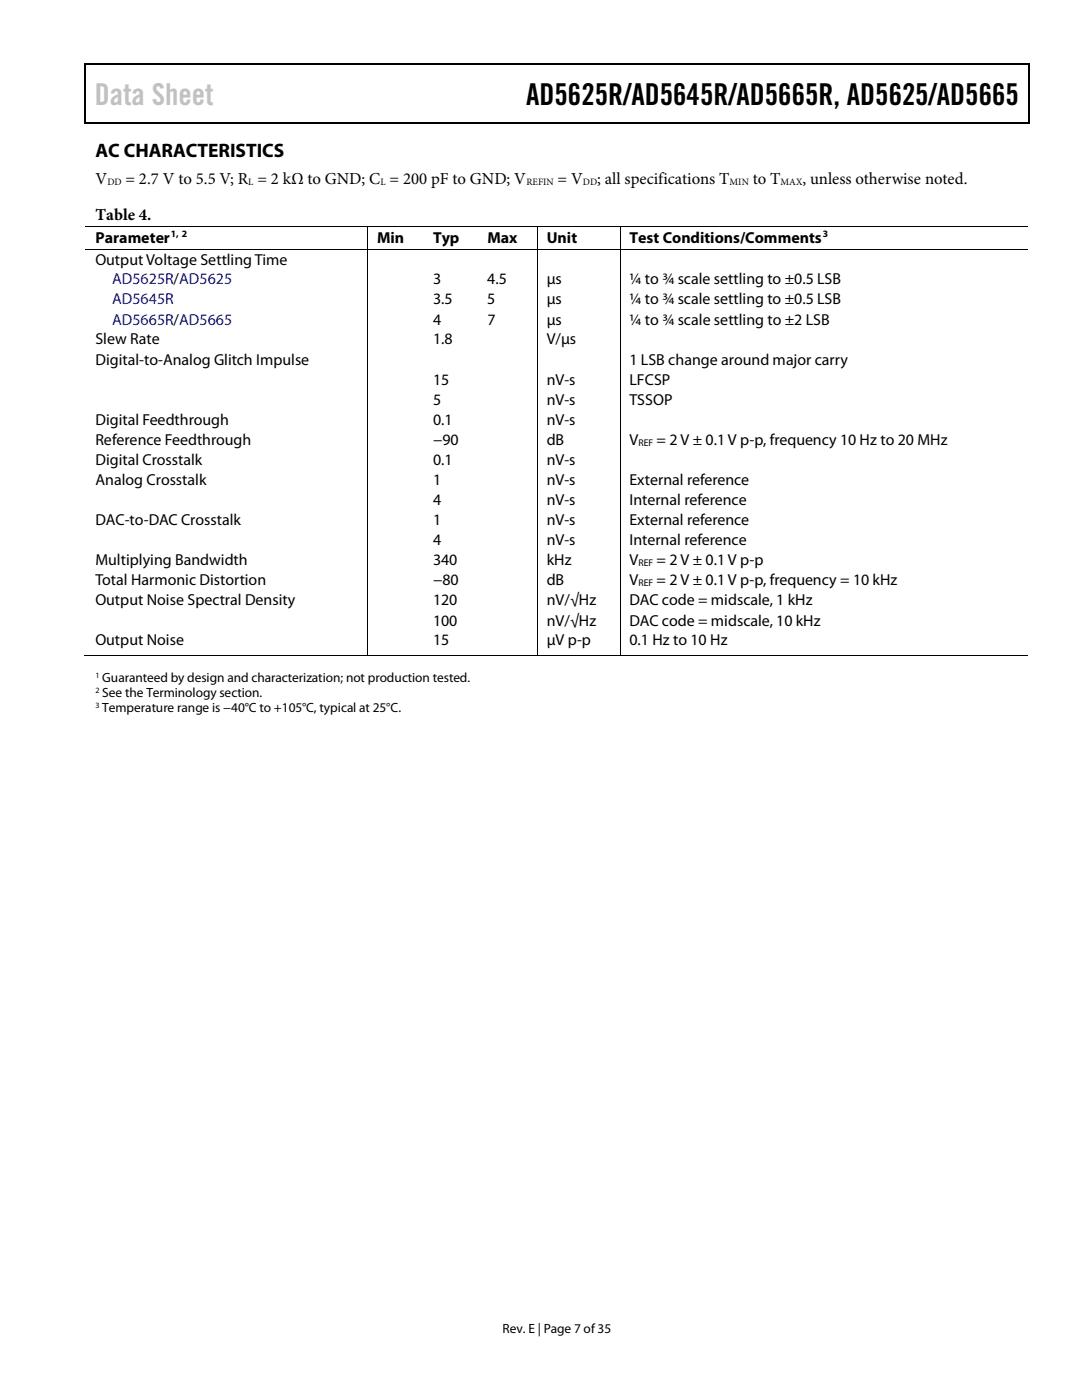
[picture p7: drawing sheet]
<svg xmlns="http://www.w3.org/2000/svg" width="216mm" height="279mm" viewBox="0 0 216 279" stroke-linecap="round" stroke-linejoin="round" font-family="sans-serif">
<defs><g id="words">
<text font-size="6" fill="#c1c1c1" x="18.9" y="20.9">Data Sheet</text>
<text font-size="6" x="105" y="20.9">AD5625R/AD5645R/AD5665R, AD5625/AD5665</text>
<text font-size="3.9" x="19" y="31.3">AC CHARACTERISTICS</text>
<g font-size="3.3">
<text x="19" y="36.8">V</text>
<text x="25.1" y="36.8">= 2.7 V to 5.5 V; R = 2 kΩ to GND; C = 200 pF to GND; V</text>
<text x="111.3" y="36.8">= V</text>
<text x="119.2" y="36.8">; all specifications T</text>
<text x="150.2" y="36.8">to T</text>
<text x="160.1" y="36.8">, unless otherwise noted.</text>
<text x="19.1" y="43.9">Table 4.</text>
</g>
<g font-size="3.2">
<text x="19" y="48.4">Parameter</text>
<text x="19" y="52.9">Output Voltage Settling Time</text>
<text x="75.2" y="48.4">Min</text>
<text x="86.4" y="48.4">Typ</text>
<text x="97.2" y="48.4">Max</text>
<text x="109.1" y="48.4">Unit</text>
<text x="125.6" y="48.4">Test Conditions/Comments</text>
<text x="86.4" y="56.8">3</text>
<text x="97.2" y="56.8">4.5</text>
<text x="109.1" y="56.8">µs</text>
<text x="125.6" y="56.8">¼ to ¾ scale settling to ±0.5 LSB</text>
<text x="86.4" y="60.7">3.5</text>
<text x="86.4" y="64.8">4</text>
<text x="97.2" y="60.7">5</text>
<text x="97.2" y="64.8">7</text>
<text x="109.1" y="60.7">µs</text>
<text x="109.1" y="64.8">µs</text>
<text x="125.6" y="60.7">¼ to ¾ scale settling to ±0.5 LSB</text>
<text x="125.6" y="64.8">¼ to ¾ scale settling to ±2 LSB</text>
<text x="19" y="68.7">Slew Rate</text>
<text x="86.4" y="68.7">1.8</text>
<text x="109.1" y="68.7">V/µs</text>
<text x="19" y="72.8">Digital-to-Analog Glitch Impulse</text>
<text x="86.4" y="76.8">15</text>
<text x="109.1" y="76.8">nV-s</text>
<text x="125.6" y="72.8">1 LSB change around major carry</text>
<text x="125.6" y="76.8">LFCSP</text>
<text x="86.4" y="80.8">5</text>
<text x="109.1" y="80.8">nV-s</text>
<text x="125.6" y="80.8">TSSOP</text>
<text x="19" y="84.8">Digital Feedthrough</text>
<text x="19" y="88.8">Reference Feedthrough</text>
<text x="86.4" y="84.8">0.1</text>
<text x="86.4" y="88.8">−90</text>
<text x="109.1" y="84.8">nV-s</text>
<text x="109.1" y="88.8">dB</text>
<text x="125.6" y="88.8">V</text>
<text x="131" y="88.8">= 2 V ± 0.1 V p-p, frequency 10 Hz to 20 MHz</text>
<text x="19" y="92.8">Digital Crosstalk</text>
<text x="86.4" y="92.8">0.1</text>
<text x="109.1" y="92.8">nV-s</text>
<text x="19" y="96.8">Analog Crosstalk</text>
<text x="86.4" y="100.8">4</text>
<text x="86.4" y="96.8">1</text>
<text x="109.1" y="96.8">nV-s</text>
<text x="109.1" y="100.8">nV-s</text>
<text x="125.6" y="96.8">External reference</text>
<text x="125.6" y="100.8">Internal reference</text>
<text x="19" y="104.8">DAC-to-DAC Crosstalk</text>
<text x="86.4" y="104.8">1</text>
<text x="109.1" y="104.8">nV-s</text>
<text x="125.6" y="104.8">External reference</text>
<text x="19" y="112.8">Multiplying Bandwidth</text>
<text x="86.4" y="108.8">4</text>
<text x="86.4" y="112.8">340</text>
<text x="109.1" y="108.8">nV-s</text>
<text x="109.1" y="112.8">kHz</text>
<text x="125.6" y="108.8">Internal reference</text>
<text x="125.6" y="112.8">V</text>
<text x="131" y="112.8">= 2 V ± 0.1 V p-p</text>
<text x="19" y="116.8">Total Harmonic Distortion</text>
<text x="86.4" y="116.8">−80</text>
<text x="109.1" y="116.8">dB</text>
<text x="125.6" y="116.8">V</text>
<text x="131" y="116.8">= 2 V ± 0.1 V p-p, frequency = 10 kHz</text>
<text x="19" y="120.8">Output Noise Spectral Density</text>
<text x="86.4" y="120.8">120</text>
<text x="86.4" y="124.8">100</text>
<text x="109.1" y="120.8">nV/√Hz</text>
<text x="109.1" y="124.8">nV/√Hz</text>
<text x="125.6" y="120.8">DAC code = midscale, 1 kHz</text>
<text x="125.6" y="124.8">DAC code = midscale, 10 kHz</text>
<text x="19" y="128.8">Output Noise</text>
<text x="86.4" y="128.8">15</text>
<text x="109.1" y="128.8">µV p-p</text>
<text x="125.6" y="128.8">0.1 Hz to 10 Hz</text>
</g>
<g font-size="3.2" fill="#00f">
<text x="22.4" y="56.8">AD5625R/AD5625</text>
<text x="22.4" y="60.7">AD5645R</text>
<text x="22.4" y="64.8">AD5665R/AD5665</text>
</g>
<g font-size="2.7">
<text x="20.4" y="136.1">Guaranteed by design and characterization; not production tested.</text>
<text x="20.4" y="139.1">See the Terminology section.</text>
<text x="20.4" y="142.2">Temperature range is −40°C to +105°C, typical at 25°C.</text>
<text x="100.3" y="266">Rev. E | Page 7 of35</text>
</g>
<g font-size="1.9">
<text x="21.4" y="37">DD</text>
<text x="49.5" y="37">L</text>
<text x="75.9" y="37">L</text>
<text x="105" y="37">REFIN</text>
<text x="116.3" y="37">DD</text>
<text x="145.5" y="37">MIN</text>
<text x="155.7" y="37">MAX</text>
<text x="34.1" y="47.4">1, 2</text>
<text x="164.2" y="47.4">3</text>
<text x="127.4" y="88.9">REF</text>
<text x="127.4" y="113">REF</text>
<text x="127.4" y="117">REF</text>
</g>
<g font-size="1.6">
<text x="19" y="135.3">1</text>
<text x="19" y="138.3">2</text>
<text x="19" y="141.3">3</text>
</g>
</g></defs>
<g fill="#000">
<path d="M16.9 12.7h.2v1h-.2zM16.9 12.7h.2v.3h-.2zM82.5 12.7h.3v.3h-.3zM205.1 12.7h.3v1h-.3zM205.1 12.7h.3v.3h-.3zM16.9 24.4h.2v.2h-.2zM82.3 24.4h.2v.2h-.2zM205.1 24.4h.3v.2h-.3zM73.2 45.1h.2v.2h-.2zM73.2 49.6h.2v.2h-.2zM84.5 45.1h.2v.2h-.2zM84.5 49.6h.2v.2h-.2z"/>
<path d="M95.3 45.1h.2v.2h-.2zM95.3 49.6h.2v.2h-.2zM107.1 45.1h.2v.2h-.2zM107.1 49.6h.2v.2h-.2zM123.7 45.1h.1v.2h-.1zM123.7 49.6h.1v.2h-.1zM73.2 130.7h.2v.2h-.2zM84.2 130.7h.2v.2h-.2zM95.1 130.7h.1v.2h-.1zM107.1 130.7h.2v.2h-.2zM123.7 130.7h.1v.2h-.1z"/>
</g>
<path d="M17 13.7v10.7M17.1 12.8h65.4M82.8 12.8h122.3M205.2 13.7v10.7M17.1 24.5h188" fill="none" stroke="#000" stroke-width=".25"/>
<g fill="none" stroke="#000" stroke-width=".2">
<path d="M17.1 45.2h56.1M17.1 49.7h56.1M73.3 45.3v4.3M73.3 49.8v80.9M73.4 45.2h11.1M73.4 49.7h11.1M84.7 45.2h10.6M84.7 49.7h10.6M95.5 45.2h11.6M95.5 49.7h11.6M107.2 45.3v4.3M107.2 49.8v80.9"/>
<path d="M107.3 45.2h16.4M107.3 49.7h16.4M123.7 45.3v4.3M123.7 49.8v80.9M123.8 45.2h81.3M123.8 49.7h81.3M16.9 130.8h56.3M73.4 130.8h33.7M107.3 130.8h16.4M123.8 130.8h81.3"/>
</g>
<use href="#words"/>
</svg>
